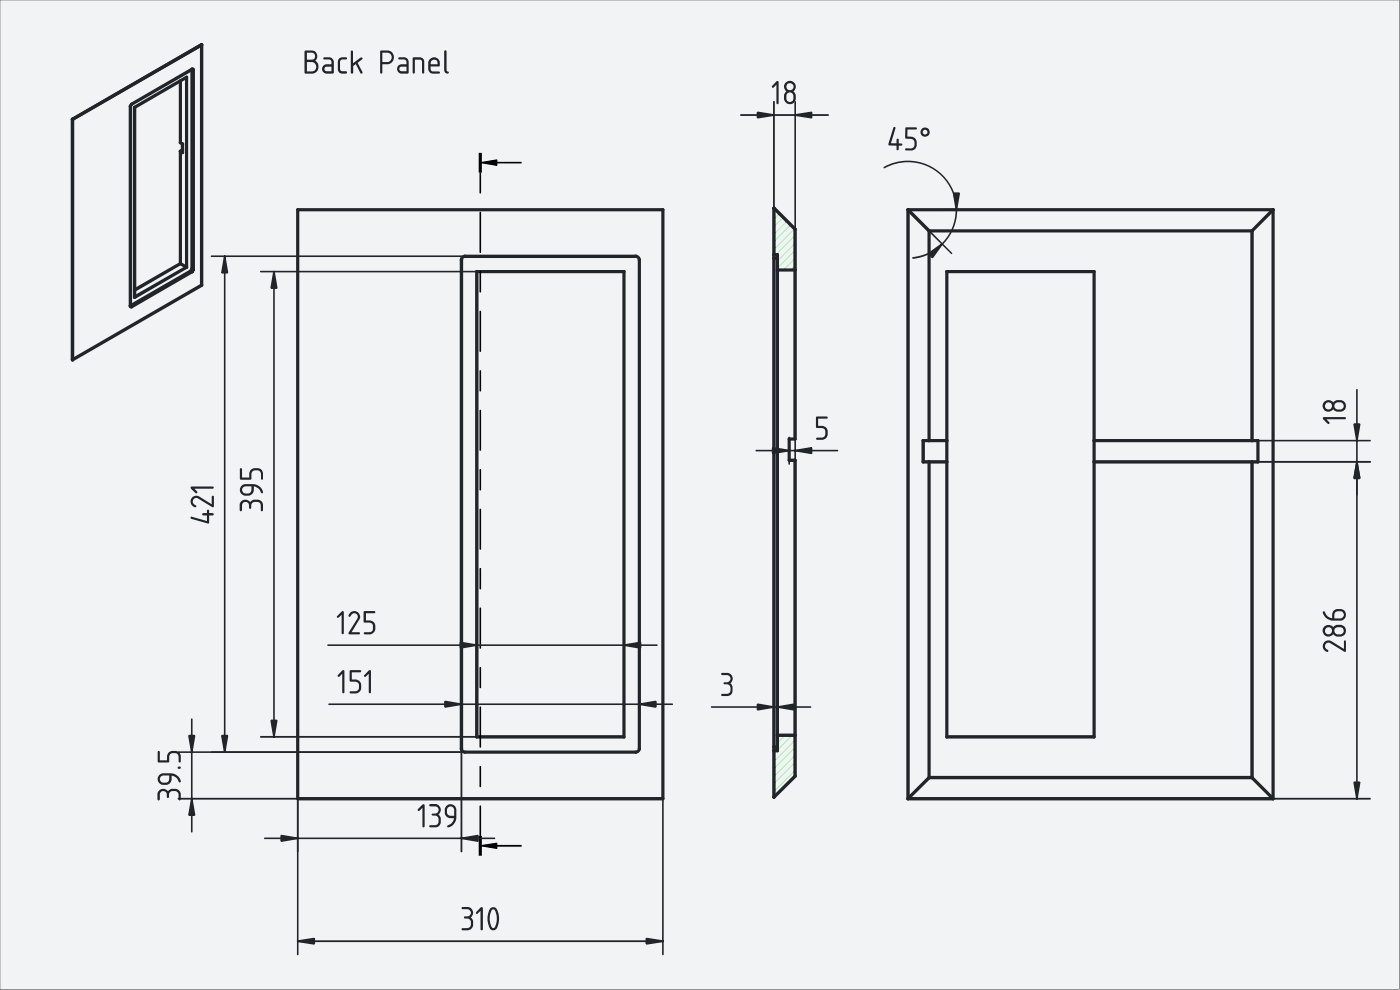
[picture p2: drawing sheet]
<svg xmlns="http://www.w3.org/2000/svg" width="297mm" height="210mm" viewBox="0 0 297 210" stroke-linecap="round" stroke-linejoin="round" font-family="sans-serif">
<path d="M0 0h296.8v209.9h-296.8z" fill-rule="evenodd" fill="#f1f3f5"/>
<path d="M0 0h296.8l.1 209.9h-296.9zM0 0v209.9h296.8v-209.9z" fill="#000"/>
<g fill="#f1f3f5">
<path d="M15.4 25.3l27.4-15.8v51l-27.4 15.8z" fill-rule="evenodd"/>
<path d="M15.4 25.3l27.4-15.8v51l-27.4 15.8z" fill-rule="evenodd"/>
<path d="M27.8 22.2l12.9-7.5 .3 .1v42.6l-.3 .3-12.9 7.4-.1-.2v-42.3z" fill-rule="evenodd"/>
<path d="M27.8 22.2l12.9-7.5v42.5l-.2 .3-12.8 7.4v-42.3z" fill-rule="evenodd"/>
<path d="M28.5 22.8l11.1-6.4v40.3l-11.1 6.4z" fill-rule="evenodd"/>
<path d="M28.5 22.8l9.8-5.7v13.2l.4 .2v1.3l-.4 .3v23.8l-9.8 5.6z" fill-rule="evenodd"/>
<path d="M38.3 17.1l1.3-.7v40.3l-1.3-.8v-23.8l.4 .2v-1.8l-.4-.2z" fill-rule="evenodd"/>
<path d="M28.5 61.5l9.8-5.6 1.3 .8-11.1 6.4z" fill-rule="evenodd"/>
</g>
<path d="M40.9 14.7v42.5" fill="none" stroke="#f1f3f5" stroke-width=".3"/>
<path d="M27.7 64.9l12.8-7.4 .2 .2-12.8 7.4z" fill-rule="evenodd" fill="#f1f3f5"/>
<path d="M15.4 25.3v51" fill="none" stroke="#f1f3f5" stroke-width=".21"/>
<g fill="#f1f3f5">
<path d="M38.3 32.1l.4-.3v.5z"/>
<path d="M15.4 25.3l27.4-15.8z" fill-rule="evenodd"/>
<path d="M40.7 57l.3 .2-.3 .5-.2-.2z" fill-rule="evenodd"/>
<path d="M40.7 14.7l.3 .2z" fill-rule="evenodd"/>
<path d="M27.7 64.9l.2 .2h-.2z" fill-rule="evenodd"/>
</g>
<g fill="#212529">
<path d="M42.6 9.2a.37 .37 0 0 1 .5 .3v51a.36 .36 0 0 1-.3 .4 .36 .36 0 0 1-.4-.4v-51z"/>
<path d="M15.1 25.1l27.5-15.9a.36 .36 0 0 1 .5 .1 .36 .36 0 0 1-.2 .5l-27.4 15.8a.34 .34 0 0 1-.4 0 .34 .34 0 0 1 0-.5z"/>
<path d="M15.1 25.1l27.5-15.9a.36 .36 0 0 1 .5 .1 .36 .36 0 0 1-.2 .5l-27.3 15.8a.36 .36 0 0 1-.4 0 .36 .36 0 0 1-.1-.5z"/>
<path d="M15.1 76.2l27.5-16a.36 .36 0 0 1 .5 .1 .36 .36 0 0 1-.2 .5l-27.3 15.8a.36 .36 0 0 1-.4 0 .36 .36 0 0 1-.1-.4z"/>
<path d="M15.1 25.1l.1-.1a.37 .37 0 0 1 .5 .3v51a.36 .36 0 0 1-.3 .4 .36 .36 0 0 1-.4-.4z"/>
<path d="M27.4 22.4l.1-.1a.35 .35 0 0 1 .5 .3v42.3a.36 .36 0 0 1-.3 .3 .36 .36 0 0 1-.4-.3z"/>
<path d="M27.4 64.7l.1-.1a.35 .35 0 0 1 .5 .3l-.1-.1a.36 .36 0 0 1 0 .6 .36 .36 0 0 1-.6-.3z"/>
<path d="M27.4 64.9l.5-.1-.1-.1a.38 .38 0 0 1 .5 .4 .38 .38 0 0 1-.6 .3 .35 .35 0 0 1-.3-.5z"/>
<path d="M27.8 64.7l12.8-7.3a.34 .34 0 0 1 .4 0 .34 .34 0 0 1 0 .4l-12.9 7.6a.36 .36 0 0 1-.5-.2 .36 .36 0 0 1 .2-.5z"/>
<path d="M40.7 57l.1-.1a.35 .35 0 0 1 .6 .3 .74 .74 0 0 1-.8 .8 .49 .49 0 0 1 0-.8z"/>
<path d="M40.7 14.7l.1-.1a.35 .35 0 0 1 .6 .3v42.3a.36 .36 0 0 1-.4 .3 .36 .36 0 0 1-.4-.3z"/>
<path d="M40.8 14.4a.41 .41 0 0 1 .5 .1 .41 .41 0 0 1-.1 .5 .41 .41 0 0 1-.5 0l-.1-.1 .2 .1a.33 .33 0 0 1-.2-.3 .33 .33 0 0 1 .2-.3z"/>
<path d="M40.6 14.4l.3-.1a.35 .35 0 0 1 .4 .5 .35 .35 0 0 1-.5 .2h.1a.36 .36 0 0 1-.5-.1 .36 .36 0 0 1 .2-.5z"/>
<path d="M27.6 21.9l13-7.5a.36 .36 0 0 1 .5 .1 .36 .36 0 0 1-.2 .5l-12.8 7.4a.34 .34 0 0 1-.4-.1 .34 .34 0 0 1-.1-.4z"/>
<path d="M27.5 22l.3-.2a.4 .4 0 0 1 .5 .3 .4 .4 0 0 1-.3 .5 .36 .36 0 0 1-.3 .3 .36 .36 0 0 1-.4-.3z"/>
<path d="M15.1 25.1l.1-.1a.33 .33 0 0 1 .5 .3v51a.34 .34 0 0 1-.3 .4 .34 .34 0 0 1-.4-.4z"/>
<path d="M38.1 16.9a.35 .35 0 0 1 .5 .2v13.2a.34 .34 0 0 1-.3 .3 .34 .34 0 0 1-.4-.3v-13.2z"/>
<path d="M38.1 30h.3l.7 .5a.36 .36 0 0 1-.6 .3l-.4-.2a.34 .34 0 0 1-.2-.3 .34 .34 0 0 1 .2-.3z"/>
<path d="M38.4 30.3l.1-.1a.37 .37 0 0 1 .6 .3v1.8a.36 .36 0 0 1-.4 .4 .36 .36 0 0 1-.3-.4z"/>
<path d="M38 31.9l.5-.4a.34 .34 0 0 1 .5 .1 .34 .34 0 0 1-.1 .5l-.5 .3a.34 .34 0 0 1-.4-.1 .34 .34 0 0 1 0-.4z"/>
<path d="M38.1 31.8h.3l.7 .5a.35 .35 0 0 1-.6 .3l-.4-.2a.33 .33 0 0 1-.2-.3 .33 .33 0 0 1 .2-.3z"/>
<path d="M28.4 61.2l9.7-5.6a.34 .34 0 0 1 .5 .2 .34 .34 0 0 1-.2 .4l-9.7 5.6a.37 .37 0 0 1-.5-.1 .37 .37 0 0 1 .2-.5z"/>
<path d="M38.1 31.8a.35 .35 0 0 1 .5 .3v23.8a.34 .34 0 0 1-.3 .4 .34 .34 0 0 1-.4-.4v-23.8z"/>
<path d="M27.3 64.7l13-7.5a.34 .34 0 0 1 .5 .1 .34 .34 0 0 1-.2 .5l-12.7 7.4a.36 .36 0 0 1-.5-.1 .36 .36 0 0 1-.1-.4z"/>
<path d="M40.6 56.7a.37 .37 0 0 1 .5 .3 .74 .74 0 0 1-.8 .8 .51 .51 0 0 1 .1-.8z"/>
<path d="M40.6 14.4a.37 .37 0 0 1 .5 .3v42.3a.36 .36 0 0 1-.4 .4 .36 .36 0 0 1-.3-.4v-42.3z"/>
<path d="M38.1 55.6h.3l1.4 .8a.34 .34 0 0 1 .1 .5 .34 .34 0 0 1-.5 .1l-1.3-.8a.34 .34 0 0 1-.2-.3 .34 .34 0 0 1 .2-.3z"/>
<path d="M39.4 16.1a.33 .33 0 0 1 .5 .3v40.3a.34 .34 0 0 1-.3 .3 .34 .34 0 0 1-.4-.3v-40.3z"/>
<path d="M28.2 22.6l11.2-6.5a.34 .34 0 0 1 .5 .1 .34 .34 0 0 1-.1 .5l-11.1 6.4a.36 .36 0 0 1-.4-.1 .36 .36 0 0 1-.1-.4z"/>
<path d="M28.2 22.6l.2-.1a.37 .37 0 0 1 .5 .3v40.3a.36 .36 0 0 1-.3 .3 .36 .36 0 0 1-.4-.3z"/>
<path d="M28.4 62.7l11-6.3a.34 .34 0 0 1 .5 .1 .34 .34 0 0 1-.1 .5l-11.1 6.4a.37 .37 0 0 1-.5-.2 .37 .37 0 0 1 .2-.5z"/>
<path d="M27.3 64.7a.5 .5 0 0 1 .7 0 .5 .5 0 0 1 .1 .7l-.6-.2z"/>
<path d="M40.3 57.2h.3l.5 .5a.36 .36 0 0 1-.5 .3l-.3-.2a.35 .35 0 0 1 0-.6z"/>
<path d="M40.4 56.9l.3-.2 .5 .2a.35 .35 0 0 1 .1 .5 .35 .35 0 0 1-.5 .1l-.4-.3z"/>
<path d="M40.4 14.5l.3-.1 .5 .2a.35 .35 0 0 1 .1 .5 .35 .35 0 0 1-.5 .1l-.4-.3z"/>
<circle cx="42.8" cy="9.5" r=".36"/>
<circle cx="15.4" cy="25.3" r=".35"/>
<circle cx="15.4" cy="76.3" r=".35"/>
</g>
<g fill="#f1f3f5">
<path d="M63.2 44.5h77.4v124.9h-77.4z" fill-rule="evenodd"/>
<path d="M98.1 54.6l.5-.2h36.3a.76 .76 0 0 1 .7 .7v103.7a.75 .75 0 0 1-.7 .8h-36.3a.71 .71 0 0 1-.7-.8v-103.7z" fill-rule="evenodd"/>
<path d="M101.1 57.6h31.3v98.7h-31.3z" fill-rule="evenodd"/>
</g>
<g fill="#212529">
<path d="M140.4 44.2a.35 .35 0 0 1 .6 .3v124.9a.35 .35 0 0 1-.6 .3l-.1-.3v-124.9z"/>
<path d="M63 44.2h77.6a.34 .34 0 0 1 .4 .3 .34 .34 0 0 1-.4 .3h-77.4a.33 .33 0 0 1-.4-.2 .33 .33 0 0 1 .2-.4z"/>
<path d="M63 169.1h77.6a.36 .36 0 0 1 .4 .3 .36 .36 0 0 1-.4 .4h-77.4a.36 .36 0 0 1-.4-.3 .36 .36 0 0 1 .2-.4z"/>
<path d="M63 44.2a.33 .33 0 0 1 .5 .3v125.1a.32 .32 0 0 1-.3 .2 .32 .32 0 0 1-.3-.2l-.1-125.1z"/>
<path d="M97.6 54.9l.1-.1a.35 .35 0 0 1 .6 .3v103.7a.36 .36 0 0 1-.4 .4 .36 .36 0 0 1-.4-.4z"/>
<path d="M97.6 158.6a.41 .41 0 0 1 .5-.1 .41 .41 0 0 1 .2 .5l.3 .2a.35 .35 0 0 1 .4 .5 .98 .98 0 0 1-1.1-.1 .98 .98 0 0 1-.3-1z"/>
<path d="M98.3 159.4l.3-.2h36.3a.34 .34 0 0 1 .3 .4 .34 .34 0 0 1-.3 .3h-36.3a.33 .33 0 0 1-.3-.5z"/>
<path d="M135.5 158.5a.35 .35 0 0 1 .5 .3 .99 .99 0 0 1-1.4 .9 .41 .41 0 0 1 .1-.4 .41 .41 0 0 1 .4-.1z"/>
<path d="M135.3 54.9l.2-.1a.35 .35 0 0 1 .5 .3v103.7a.34 .34 0 0 1-.4 .4 .34 .34 0 0 1-.3-.4z"/>
<path d="M134.7 54.1a.96 .96 0 0 1 1 .3 .96 .96 0 0 1 .1 1 .41 .41 0 0 1-.4-.1 .41 .41 0 0 1-.2-.4l-.3-.2a.36 .36 0 0 1-.3-.2 .36 .36 0 0 1 .1-.4z"/>
<path d="M98.3 54.2l.3-.2h36.3a.36 .36 0 0 1 .3 .4 .36 .36 0 0 1-.3 .3h-36.3a.37 .37 0 0 1-.3-.5z"/>
<path d="M98 54.2a.64 .64 0 0 1 1 0 .43 .43 0 0 1-.1 .5 .43 .43 0 0 1-.5 .1l-.1 .3a.36 .36 0 0 1-.4 .4 .36 .36 0 0 1-.4-.4z"/>
<path d="M132.1 57.4l.1-.1a.33 .33 0 0 1 .5 .3v98.7a.34 .34 0 0 1-.3 .4 .34 .34 0 0 1-.4-.4z"/>
<path d="M100.8 57.4l.3-.1h31.3a.34 .34 0 0 1 .3 .3 .34 .34 0 0 1-.3 .4h-31.3a.34 .34 0 0 1-.3-.6z"/>
<path d="M100.8 57.4l.2-.1a.37 .37 0 0 1 .5 .3v98.7a.36 .36 0 0 1-.3 .4 .36 .36 0 0 1-.4-.4z"/>
<path d="M101 156h31.4a.36 .36 0 0 1 .3 .3 .36 .36 0 0 1-.3 .4h-31.3a.36 .36 0 0 1-.3-.3 .36 .36 0 0 1 .2-.4z"/>
</g>
<g fill="#000">
<path d="M101.6 32.4h.6v4.2h-.6zM101.6 177.3h.6v4.2h-.6z"/>
<path d="M101.8 170.9l.3 .1v8.4l-.2 .2-.2-.2zM101.8 162.5l.3 .1v4.2l-.2 .2-.2-.2zM101.8 149.9l.3 .1v8.5l-.2 .1-.2-.1zM101.8 141.5l.3 .1v4.2l-.2 .2-.2-.2zM101.8 128.9h.2l.1 .2v8.4l-.2 .1-.2-.1zM101.8 120.5l.3 .2v4.1l-.2 .3-.2-.3zM101.8 107.9l.3 .2v8.4l-.2 .1-.2-.1zM101.8 99.5l.3 .2v4.2l-.2 .2-.2-.2zM101.8 87l.3 .1v8.4l-.2 .1-.2-.1zM101.8 78.6l.3 .1v4.2l-.2 .2-.2-.2zM101.8 66l.3 .1v8.4l-.2 .2-.2-.2zM101.8 57.6l.3 .1v4.2l-.2 .2-.2-.2zM101.8 45l.3 .1v8.4l-.2 .2-.2-.2zM101.8 36.6l.3 .1v4.2l-.2 .2-.2-.2z"/>
<path d="M105.4 179.2h5.3v.4h-5.3zM105.4 34.3h5.3v.4h-5.3z"/>
</g>
<path d="M101.9 34.5l3.5-.6v1.2zM101.9 179.4l3.5-.5v1.1z" fill="#000"/>
<path d="M101.9 34.5l3.5-.6v1.2zM101.9 179.4l3.5-.5v1.1z" fill="none" stroke="#000" stroke-width=".21"/>
<g fill="#212529">
<path d="M72.5 129.8l.3-.1 .1 .2v4.4l-.2 .2-.2-.2v-3.9l-.7 .6h-.3v-.1zM74.3 130a1.21 1.21 0 0 1 1.6-.1 1.21 1.21 0 0 1 .3 1.6l-1.6 2.6h1.6l.1 .1v.3l-2.2 .1-.1-.4 1.7-2.8a.77 .77 0 0 0-.2-1.2 .77 .77 0 0 0-1.1 .4l-.2 .3-.3-.3zM77.2 129.7l.5-.1 1.9 .1v.3l-.2 .1h-1.8v1.5a1.54 1.54 0 0 1 2 1.1 1.54 1.54 0 0 1-1.2 1.9h-1l-.2-.3 .2-.2h1a1.04 1.04 0 0 0 .7-1 1.04 1.04 0 0 0-.8-1l-1.1-.1z"/>
<path d="M69.5 136.7h69.9l.1 .2-.1 .1h-69.8zM132.3 134l.2 .1v22.2l-.1 .2-.2-.2zM101 134l.3 .1v22.2l-.2 .2-.1-.2z"/>
<path d="M132.4 136.7l3.5 .6v.2h-.2v-1.2h.2v.1l-3.5 .6zM132.3 136.7l3.5-.6 .3 .2v1.2l-.3 .1-3.5-.6z"/>
<path d="M97.7 136.3h.1v1.2h-.1l-.1-.2 3.5-.6v.3l-3.5-.6zM97.7 136.1l3.5 .6v.3l-3.5 .6-.2-.1v-1.2z"/>
<path d="M72.6 142.2h.3l.2 .2v4.4l-.2 .3-.3-.3v-3.9l-.6 .7-.4-.2zM74.2 142.3l2.2-.1 .2 .2-.2 .2h-1.8v1.5a1.54 1.54 0 0 1 2 1.1 1.54 1.54 0 0 1-1.2 1.9h-1.1l-.1-.2 .1-.2 1.1-.1a1.03 1.03 0 0 0 .8-1 1.03 1.03 0 0 0-.9-1l-1.1-.1zM78.2 142.2h.4l.1 .2v4.4l-.2 .3-.3-.3v-3.9l-.6 .7-.3-.1-.1-.1z"/>
<path d="M69.7 149.3l72.9-.1 .2 .2-.2 .2h-72.8zM135.5 55l.3 .1v97.1l-.2 .2-.1-.2zM97.8 55l.3 .1v97.1l-.2 .2-.2-.2z"/>
<path d="M135.6 149.2l3.5 .6-.2 .2v-1.2h.2v.2l-3.5 .6zM135.6 149.2l3.5-.6 .2 .2v1.2l-.2 .2-3.5-.6z"/>
<path d="M94.4 148.8h.2v1.2h-.2v-.2l3.5-.6v.2v.2l-3.5-.6zM94.2 148.8l.2-.2 3.5 .6v.4l-3.5 .6-.2-.2z"/>
<path d="M40.5 109.7l.2-.1 3.2 .9v-1.2h-.9l-.1-.3 1-.2v-.6l.3-.1 .2 .3v.4l.8 .1 .1 .2-.1 .2h-.8v1.5l-.2 .3-3.6-1zM40.9 105.4l.5-.2 .7 .1 2.8 1.7v-1.7l.4-.1 .1 2.3-.3 .1-2.9-1.8a.8 .8 0 0 0-1.3 .4 .8 .8 0 0 0 .7 1.1v.2a1.11 1.11 0 0 1-1.1-.6 1.11 1.11 0 0 1 .2-1.3zM40.5 103.2h4.6l.2 .2-.2 .3h-3.9l.6 .6v.3h-.1l-1.2-.9z"/>
<path d="M47.6 54.2l.2 .2v105.2l-.1 .1-.2-.1zM44.8 54.2h53.8l.2 .2-.2 .1h-53.7zM44.8 159.4h53.8l.2 .2-.2 .1h-53.7z"/>
<path d="M47.5 54.4h.3l-.6 3.5h-.1v-.2h1.2l-.2 .2zM47.5 54.4h.3l.6 3.4-.1 .2h-1.2l-.2-.2z"/>
<path d="M47.1 156.1l.1-.1 .6 3.6h-.3l.6-3.6 .2 .1v.2h-1.2zM47.1 155.9h1.2l.1 .2-.6 3.5h-.3l-.6-3.5z"/>
<path d="M51.2 106.3l.9-.3 .5 .1 .5 .4a1.68 1.68 0 0 1 2.7 .4v1.4l-.3 .2-.1-.2a2.09 2.09 0 0 0-.5-1.7 1.1 1.1 0 0 0-1.2 0 1.1 1.1 0 0 0-.4 1.2l-.2 .2-.2-.2a.95 .95 0 0 0-1-1.3l-.5 .5-.1 1.3-.2 .2-.2-.2a3.1 3.1 0 0 1 .3-2zM51.3 103a4 4 0 0 1 2.9-.2 1.93 1.93 0 0 1 1.6 1.8h-.4a1.97 1.97 0 0 0-1.6-1.4 1.53 1.53 0 0 1-.9 1.9 1.48 1.48 0 0 1-2-1.2zM51.6 103.4a.76 .76 0 0 0-.2 .8 .76 .76 0 0 0 .7 .5 .94 .94 0 0 0 1.2-.5v-1h-1.4zM50.9 99.4h.4l.1 1.9h1.5v-.7a1.5 1.5 0 0 1 1.3-1.3 1.5 1.5 0 0 1 1.6 .9v1.3l-.2 .3-.2-.2v-1a1.03 1.03 0 0 0-1.1-.8 1.03 1.03 0 0 0-1 .8l-.1 1.1h-2.2l-.1-.2z"/>
<path d="M58 57.5l.3 .1v98.7l-.2 .2-.1-.2zM55.2 156.2l45.9-.1 .2 .2-.2 .2h-45.8zM55.2 57.5l45.9-.1 .2 .2-.2 .2h-45.8z"/>
<path d="M57.5 152.8h.2l.6 3.5h-.2h-.1l.5-3.5h.2v.2h-1.2zM57.5 152.7h1.2l.2 .2-.6 3.4h-.3l-.6-3.4z"/>
<path d="M58 57.7h.3l-.6 3.4h-.2v-.1h1.2v.1h-.2zM58 57.6h.3l.6 3.5-.2 .2h-1.2l-.1-.2z"/>
<path d="M89.6 170.7l.4-.1 .1 .3v4.4l-.3 .2-.2-.3v-3.8l-.7 .6-.3-.2zM91.1 170.7a2.73 2.73 0 0 1 1.8 0 1.26 1.26 0 0 1 .1 2.1 1.68 1.68 0 0 1-.4 2.7h-1.4l-.1-.2 .1-.2a2.09 2.09 0 0 0 1.7-.4 1.1 1.1 0 0 0 0-1.3 1.1 1.1 0 0 0-1.2-.4l-.1-.2 .1-.2a.91 .91 0 0 0 1.1-.2 .91 .91 0 0 0 .1-1.1l-.4-.2-1.3-.1zM94.7 171a1.27 1.27 0 0 1 1.5-.2 1.27 1.27 0 0 1 .6 1.4 2.67 2.67 0 0 1-1.5 3.3h-.4v-.4a1.87 1.87 0 0 0 1.4-1.5 1.42 1.42 0 0 1-1.9-1.2v-.9zM95.1 171.3a1.07 1.07 0 0 0-.2 1.4 1.07 1.07 0 0 0 1.5 .3v-1.1a.75 .75 0 0 0-.5-.8 .75 .75 0 0 0-.8 .2z"/>
<path d="M56.1 177.7h48.8l.2 .1-.2 .2h-48.7zM97.8 55l.3 .1v125.5l-.2 .2-.2-.2zM63 55l.3 .1v125.5l-.1 .2-.2-.2z"/>
<path d="M97.9 177.7l3.5 .6-.2 .1v-1.2h.2v.2l-3.5 .6zM97.9 177.7l3.5-.6 .2 .1v1.2l-.2 .2-3.5-.6z"/>
<path d="M59.6 177.2h.3v1.2h-.3v-.1l3.5-.6 .1 .1-.1 .2-3.5-.6zM59.5 177.2l.2-.1 3.5 .6v.3l-3.5 .6-.2-.2z"/>
<path d="M33.8 167.7l.8-.4 .6 .2 .4 .4a1.53 1.53 0 0 1 1.8-.5 1.53 1.53 0 0 1 1 1.6l-.1 .7-.2 .1-.2-.1a1.75 1.75 0 0 0-.6-1.9 1.08 1.08 0 0 0-1.2 .2 1.08 1.08 0 0 0-.3 1.2l-.2 .1-.2-.1a.95 .95 0 0 0-.9-1.4l-.6 .5v1.4l-.4 .1a2.39 2.39 0 0 1 .3-2.1zM33.8 164.4a4.4 4.4 0 0 1 3.5-.1 1.65 1.65 0 0 1 1 1.6h-.3a1.87 1.87 0 0 0-1.6-1.4 1.42 1.42 0 0 1-1.1 2 1.31 1.31 0 0 1-1.6-.5 1.31 1.31 0 0 1 .1-1.6zM34.2 164.7a.75 .75 0 0 0-.2 .8 .75 .75 0 0 0 .7 .5 .94 .94 0 0 0 1.1-.4l.1-1.1h-1.4zM37.7 162.9a.35 .35 0 0 1 .7 0 .35 .35 0 0 1-.7 0zM33.5 159.4h.4v1.9h1.5v-.7a1.48 1.48 0 0 1 1.5-1.3 1.48 1.48 0 0 1 1.5 1.2l-.1 1.2h-.3l-.1-.2a1.67 1.67 0 0 0-.3-1.6 1.05 1.05 0 0 0-1.7 .7l-.1 1.1h-2.2l-.2-.2z"/>
<path d="M40.6 152.5l.3 .1v23.8l-.2 .2-.2-.2zM37.7 169.3l60.9-.1 .2 .2-.2 .2h-60.7h-.2zM37.7 159.4h60.9l.2 .2-.2 .1h-60.7h-.2z"/>
<path d="M40.5 169.5h.4l-.6 3.5-.2-.1v-.1h1.1l-.1 .2zM40.5 169.4h.4l.5 3.5-.2 .2h-1.1l-.2-.2z"/>
<path d="M40.1 156.1l.2-.1 .6 3.6h-.4l.6-3.6 .1 .1v.2h-1.1zM40.1 155.9h1.1l.2 .2-.5 3.5h-.4l-.6-3.5z"/>
<path d="M97.9 192.5l.1-.1a1.87 1.87 0 0 1 2.3 .9v.6l-.4 .7a1.53 1.53 0 0 1 .4 1.8 1.53 1.53 0 0 1-1.6 1l-.7-.1-.1-.2 .1-.2a1.71 1.71 0 0 0 1.9-.6 1.08 1.08 0 0 0-.2-1.2 1.08 1.08 0 0 0-1.2-.3l-.1-.2 .3-.2a.85 .85 0 0 0 .9-.2 .85 .85 0 0 0 .2-.9l-.4-.4-1.4-.1zM101.9 192.5h.4l.1 .2v4.4l-.2 .3-.3-.3v-3.9l-.7 .7-.2-.3zM104.3 193.1a3.7 3.7 0 0 0 .2 3.8h.1a1.91 1.91 0 0 0 .8-1.8l-.2-1.5a.63 .63 0 0 0-.8-.6zM104.1 192.6l.2-.1a1 1 0 0 1 1.3 .9l.3 1.5a3.8 3.8 0 0 1-.7 2.3 .96 .96 0 0 1-1.5-.8l-.3-1.5a3.9 3.9 0 0 1 .7-2.3z"/>
<path d="M63 199.5h77.6l.2 .2-.2 .2h-77.4zM63 169.3l.3 .1v33.1l-.1 .1-.2-.1zM140.5 169.3l.3 .1v33.1l-.2 .1-.1-.1z"/>
<path d="M63.2 199.5l3.5 .6v.1h-.2v-1.1h.2v.2l-3.5 .6zM63.1 199.5l3.5-.6 .2 .2v1.1l-.2 .2-3.5-.5z"/>
<path d="M137.1 199.1h.2v1.1h-.2v-.1l3.5-.6v.2v.2l-3.5-.6zM136.9 199.1l.3-.2 3.5 .6v.4l-3.5 .5-.3-.2z"/>
</g>
<g fill="#212529">
<path d="M132.4 136.9l3.5-.6v1.2z"/>
<path d="M97.7 136.3l3.4 .6-3.4 .6z"/>
<path d="M135.6 149.4l3.5-.6v1.2z"/>
<path d="M94.4 148.8l3.5 .6-3.5 .6z"/>
<path d="M47.7 54.4l.6 3.5h-1.2z"/>
<path d="M47.1 156.1h1.2l-.6 3.5z"/>
<path d="M57.5 152.8h1.2l-.6 3.5z"/>
<path d="M58.1 57.6l.6 3.5h-1.2z"/>
<path d="M97.9 177.8l3.5-.6v1.2z"/>
<path d="M59.6 177.2l3.6 .6-3.6 .6z"/>
<path d="M40.7 169.4l.5 3.5h-1.1z"/>
<path d="M40.1 156.1h1.1l-.5 3.5z"/>
<path d="M63.2 199.7l3.5-.6v1.1z"/>
<path d="M137.1 199.1l3.5 .6-3.5 .5z"/>
</g>
<g fill="#f1f3f5">
<path d="M192.6 44.5h77.5v124.9h-77.5z" fill-rule="evenodd"/>
<path d="M200.9 57.6h31.2v98.7h-31.2z" fill-rule="evenodd"/>
<path d="M197.1 98h3.8v58.3h31.2v-58.3h33.5v67h-68.5z" fill-rule="evenodd"/>
<path d="M197.1 49h68.5v44.5h-33.5v-35.9h-31.2v35.9h-3.8z" fill-rule="evenodd"/>
<path d="M192.6 44.5l4.5 4.5v44.5h-1.3v4.5h1.3v67l-4.5 4.4z" fill-rule="evenodd"/>
<path d="M265.6 49l4.5-4.5v124.9l-4.5-4.4v-67h1.3v-4.5h-1.3z" fill-rule="evenodd"/>
<path d="M192.6 169.4l4.5-4.4h68.5l4.5 4.4z" fill-rule="evenodd"/>
<path d="M192.6 44.5h77.5l-4.5 4.5h-68.5z" fill-rule="evenodd"/>
<path d="M232.1 93.5h34.8v4.5h-34.8z" fill-rule="evenodd"/>
<path d="M195.8 93.5h5.1v4.5h-5.1z" fill-rule="evenodd"/>
</g>
<g fill="#212529">
<path d="M192.5 44.2a.37 .37 0 0 1 .5 .3v124.9a.36 .36 0 0 1-.4 .4 .36 .36 0 0 1-.3-.4v-124.9z"/>
<path d="M192.5 44.2h77.6a.34 .34 0 0 1 .3 .3 .34 .34 0 0 1-.3 .3h-77.5a.33 .33 0 0 1-.3-.2 .33 .33 0 0 1 .2-.4z"/>
<path d="M192.4 44.2h.5l4.5 4.5a.36 .36 0 0 1 0 .5 .36 .36 0 0 1-.5 0l-4.5-4.5z"/>
<path d="M196.9 48.7a.35 .35 0 0 1 .5 .3v44.5a.34 .34 0 0 1-.3 .3 .34 .34 0 0 1-.3-.3v-44.5z"/>
<path d="M195.5 93.3l.3-.2h1.3a.34 .34 0 0 1 .3 .4 .34 .34 0 0 1-.3 .3h-1.3a.34 .34 0 0 1-.3-.5z"/>
<path d="M195.5 93.3l.2-.1a.37 .37 0 0 1 .5 .3v4.5a.36 .36 0 0 1-.3 .3 .36 .36 0 0 1-.4-.3z"/>
<path d="M195.7 97.7l1.4-.1a.36 .36 0 0 1 .3 .4 .36 .36 0 0 1-.3 .3h-1.3a.36 .36 0 0 1-.3-.2 .36 .36 0 0 1 .2-.4z"/>
<path d="M196.9 97.7a.35 .35 0 0 1 .5 .3v67a.34 .34 0 0 1-.3 .3 .34 .34 0 0 1-.3-.3v-67z"/>
<path d="M192.4 169.2l4.5-4.5a.36 .36 0 0 1 .5 0 .36 .36 0 0 1 0 .5l-4.5 4.5a.34 .34 0 0 1-.5 0 .34 .34 0 0 1 0-.5z"/>
<path d="M192.3 169.3l.3-.2h77.5a.36 .36 0 0 1 .3 .3 .36 .36 0 0 1-.3 .4h-77.5a.37 .37 0 0 1-.3-.5z"/>
<path d="M269.9 44.2a.34 .34 0 0 1 .5 .3v124.9a.34 .34 0 0 1-.3 .4 .34 .34 0 0 1-.4-.4v-124.9z"/>
<path d="M269.8 44.2a.36 .36 0 0 1 .5 0 .36 .36 0 0 1 0 .5l-4.6 4.6a.37 .37 0 0 1-.4-.4z"/>
<path d="M196.9 48.7h68.9a.32 .32 0 0 1 .2 .3 .32 .32 0 0 1-.2 .3h-68.7a.35 .35 0 0 1-.3-.2 .35 .35 0 0 1 .1-.4z"/>
<path d="M196.8 93.3l.3-.2h3.8a.34 .34 0 0 1 .3 .4 .34 .34 0 0 1-.3 .3h-3.8a.34 .34 0 0 1-.3-.5z"/>
<path d="M200.6 57.4l.1-.1a.34 .34 0 0 1 .5 .3v35.9a.34 .34 0 0 1-.3 .3 .34 .34 0 0 1-.4-.3z"/>
<path d="M200.6 57.4l.3-.1h31.2a.34 .34 0 0 1 .4 .3 .34 .34 0 0 1-.4 .4h-31.2a.34 .34 0 0 1-.3-.6z"/>
<path d="M231.9 57.3a.35 .35 0 0 1 .6 .3v35.9a.34 .34 0 0 1-.4 .3 .34 .34 0 0 1-.3-.3v-35.9z"/>
<path d="M231.8 93.3l.3-.2h33.5a.34 .34 0 0 1 .4 .4 .34 .34 0 0 1-.4 .3h-33.5a.34 .34 0 0 1-.3-.5z"/>
<path d="M265.3 48.8l.1-.1a.37 .37 0 0 1 .6 .3v44.5a.36 .36 0 0 1-.4 .3 .36 .36 0 0 1-.3-.3z"/>
<path d="M200.6 93.3l.1-.1a.34 .34 0 0 1 .5 .3v4.5a.34 .34 0 0 1-.3 .3 .34 .34 0 0 1-.4-.3z"/>
<path d="M196.9 97.7l4-.1a.36 .36 0 0 1 .3 .4 .36 .36 0 0 1-.3 .3h-3.8a.37 .37 0 0 1-.3-.2 .37 .37 0 0 1 .1-.4z"/>
<path d="M231.9 97.7l33.7-.1a.36 .36 0 0 1 .4 .4 .36 .36 0 0 1-.4 .3h-33.5a.37 .37 0 0 1-.3-.2 .37 .37 0 0 1 .1-.4z"/>
<path d="M231.9 97.7a.35 .35 0 0 1 .6 .3v58.3a.34 .34 0 0 1-.4 .4 .34 .34 0 0 1-.3-.4v-58.3z"/>
<path d="M200.7 156h31.4a.36 .36 0 0 1 .4 .3 .36 .36 0 0 1-.4 .4h-31.2a.36 .36 0 0 1-.4-.3 .36 .36 0 0 1 .2-.4z"/>
<path d="M200.7 97.7a.34 .34 0 0 1 .5 .3v58.3a.34 .34 0 0 1-.3 .4 .34 .34 0 0 1-.4-.4v-58.3z"/>
<path d="M196.9 164.6h68.7a.36 .36 0 0 1 .4 .4 .36 .36 0 0 1-.4 .3h-68.5a.36 .36 0 0 1-.3-.3 .36 .36 0 0 1 .1-.4z"/>
<path d="M265.4 97.7a.37 .37 0 0 1 .6 .3v67a.36 .36 0 0 1-.4 .3 .36 .36 0 0 1-.3-.3v-67z"/>
<path d="M265.4 164.7h.5l4.4 4.5a.34 .34 0 0 1 0 .5 .34 .34 0 0 1-.5 0l-4.4-4.5-.1-.3z"/>
<path d="M265.3 93.3l.3-.2h1.3a.34 .34 0 0 1 .3 .4 .34 .34 0 0 1-.3 .3h-1.3a.34 .34 0 0 1-.3-.5z"/>
<path d="M266.7 93.2a.35 .35 0 0 1 .5 .3v4.5a.35 .35 0 0 1-.5 .3l-.2-.3v-4.5z"/>
<path d="M265.4 97.7l1.5-.1a.36 .36 0 0 1 .3 .4 .36 .36 0 0 1-.3 .3h-1.3a.36 .36 0 0 1-.3-.2 .36 .36 0 0 1 .1-.4z"/>
<path d="M231.8 93.3l.1-.1a.35 .35 0 0 1 .6 .3v4.5a.35 .35 0 0 1-.6 .3l-.1-.3z"/>
<path d="M189.6 27h.3l.1 .2-1 3.2h1.2v-.9l.3-.1 .2 .1v.9l.6 .1 .1 .2-.2 .2h-.5l-.1 .9-.2 .1-.2-.3v-.7h-1.5l-.2-.3zM192.1 27.1l2.2-.1 .2 .1v.3l-.2 .1h-1.8v1.5h.8a1.48 1.48 0 0 1 1.2 1.4 1.48 1.48 0 0 1-1.2 1.5h-1.1l-.2-.2 .3-.2h.9a1.03 1.03 0 0 0 .8-1 1.03 1.03 0 0 0-.8-1l-1.1-.2zM195.8 28a.49 .49 0 0 0 .9 0 .49 .49 0 0 0-.9 0zM195.3 28a.98 .98 0 0 1 1.9 0 .98 .98 0 0 1-1.9 0z"/>
<path d="M187.5 35.4a10.4 10.4 0 0 1 15.1 6 10.4 10.4 0 0 1-9 13.5v-.3a10.1 10.1 0 0 0 8.7-13.2 10.1 10.1 0 0 0-14.7-5.7zM200 44.4l70.1-.1 .2 .2-.2 .2h-70zM197 48.9h.2l4.8 4.7v.2h-.2l-4.8-4.7z"/>
<path d="M202.3 41h.2l.6 3.5h-.4l.6-3.5h.2v.2h-1.2zM202.3 40.8h1.2l.2 .2-.6 3.5h-.4l-.6-3.5z"/>
<path d="M197.1 53.7l.9 .8-.2 .2-.1-.2 2-2.9 .3 .3-2.9 2.1-.1-.2zM196.9 53.7l2.9-2.1 .2 .3-2 2.8-.3 .1-.8-.9z"/>
<path d="M280.7 88.6l.2-.1h4.3l.3 .2-.3 .2h-3.8l.6 .7-.1 .4-1.2-1.1zM283.3 85.6a.75 .75 0 0 0-.2 .8 .75 .75 0 0 0 .7 .5h.6a.82 .82 0 0 0 .6-1.1 .82 .82 0 0 0-1.2-.5zM281.1 86.1a.76 .76 0 0 0 1.5 0 .76 .76 0 0 0-1.5 0zM281 85.2l.8-.3 .6 .1 .4 .4a1.49 1.49 0 0 1 1.8-.5 1.49 1.49 0 0 1 .9 1.5 1.57 1.57 0 0 1-2.7 .4 1.24 1.24 0 0 1-1.8 .3 1.24 1.24 0 0 1 0-1.9z"/>
<path d="M287.8 82.6l.2 .1v22.3l-.1 .2-.2-.2zM266.8 97.8h23.9l.1 .2-.1 .1h-23.8zM266.8 93.4l23.9-.1 .1 .2-.1 .1h-23.8z"/>
<path d="M287.7 98h.3l-.6 3.5h-.1v-.2h1.2v.2h-.3zM287.7 98h.3l.6 3.4-.1 .2h-1.2l-.2-.2z"/>
<path d="M287.3 90h.1l.6 3.4-.1 .1-.2-.1 .5-3.4h.3v.2h-1.2zM287.3 89.8h1.2l.1 .2-.6 3.5h-.3l-.6-3.5z"/>
<path d="M281.1 136.1l.5-.2h.7l2.8 1.8v-1.6l.1-.2h.3v2.3l-.2 .1-2.9-1.8a.8 .8 0 0 0-1.3 .3 .8 .8 0 0 0 .7 1.1v.3a1.17 1.17 0 0 1-1.2-.8 1.17 1.17 0 0 1 .5-1.3zM283.3 133.3a.78 .78 0 0 0-.2 .8 .78 .78 0 0 0 .7 .5h.6a.82 .82 0 0 0 .6-1.1 .82 .82 0 0 0-1.2-.4zM281.1 133.8a.76 .76 0 0 0 1.5 0 .76 .76 0 0 0-1.5 0zM281 132.9l.5-.3h.6l.7 .5a1.46 1.46 0 0 1 2-.4 1.46 1.46 0 0 1 .5 1.9 1.79 1.79 0 0 1-2.5-.1 1.24 1.24 0 0 1-1.8 .2 1.24 1.24 0 0 1 0-1.8zM280.7 129.8l.2-.1a2.52 2.52 0 0 0 1.7 1.4 1.48 1.48 0 0 1 .3-1.5 1.48 1.48 0 0 1 1.5-.4 1.23 1.23 0 0 1 1.1 1.2 1.23 1.23 0 0 1-1.1 1.3 3.8 3.8 0 0 1-2.7-.4 1.85 1.85 0 0 1-1-1.5zM283.3 129.9l-.2 .3v1h1.3a.76 .76 0 0 0 .7-.8 .76 .76 0 0 0-.7-.7h-.7z"/>
<path d="M287.8 97.8l.2 .2v71.4l-.1 .2-.2-.2zM266.8 97.8h23.9l.1 .2-.1 .1h-23.8zM270 169.3l20.7-.1 .1 .2-.1 .2h-20.6z"/>
<path d="M287.7 98h.3l-.6 3.5h-.1v-.2h1.2v.2h-.3zM287.7 98h.3l.6 3.4-.1 .2h-1.2l-.2-.2z"/>
<path d="M287.3 165.9h.1l.6 3.5h-.3l.5-3.5h.3v.2h-1.2zM287.1 165.9l.2-.1h1.2l.1 .1-.6 3.6h-.3z"/>
</g>
<g fill="#212529">
<path d="M202.3 41h1.2l-.6 3.5z"/>
<path d="M197 53.8l2.9-2-2.1 2.9z"/>
<path d="M287.9 98l.6 3.5h-1.2z"/>
<path d="M287.3 90h1.2l-.6 3.5z"/>
<path d="M287.3 165.9h1.2l-.6 3.5z"/>
</g>
<g fill="#f1f3f5">
<path d="M164.2 44.2l4.5 4.4v44.5h-1.3v4.5h1.3v67l-4.5 4.5z" fill-rule="evenodd"/>
<path d="M164.9 57.3h3.8v35.8h-1.3v4.5h1.3v58.4h-3.8z" fill-rule="evenodd"/>
<path d="M164.2 54.8h.7v103.7h-.7z" fill-rule="evenodd"/>
<path d="M164.2 44.2l4.5 4.4v8.7h-3.8v-3.3h-.7z" fill-rule="evenodd"/>
<path d="M164.9 156h3.8v8.6l-4.5 4.5v-9.9h.7z" fill-rule="evenodd"/>
<path d="M164.2 158.5h.7v.7h-.7z" fill-rule="evenodd"/>
<path d="M164.2 54h.7v.8h-.7z" fill-rule="evenodd"/>
<path d="M164.2 44.2l4.5 4.4v8.7h-3.8v-3.3h-.7z" fill-rule="evenodd"/>
</g>
<path d="M164.2 44.1l4.5 4.5v8.7h-3.8v-3.3l-.7 .1zM164.2 44.2v9.8h.8l-.1 3.3h3.8v-8.7z" fill="#212529"/>
<path d="M164.1 44.1v13.2h4.6v-13.2zM164.1 44.1h4.6v13.2h-4.6z" fill="#000"/>
<g fill="#0f0">
<path d="M164.1 47.5l4.6-3.4z"/>
<path d="M164.1 45.8l3.9-1.7z"/>
<path d="M164.8 47.5l3.9-3.4z"/>
</g>
<path d="M164.1 44.2h2.3" fill="none" stroke="#0f0" stroke-width=".22"/>
<g fill="#0f0">
<path d="M168.7 44.2l-2.3 3.3z"/>
<path d="M168.7 47.5l-4.6 6.4z"/>
<path d="M167.9 47.5l-3.8 4.8z"/>
<path d="M168.7 49l-3.9 4.9z"/>
<path d="M166.4 47.5l-2.3 3.2z"/>
<path d="M164.8 47.5l-.7 1.6z"/>
<path d="M168.7 50.6l-2.3 3.3z"/>
<path d="M168.7 52.2l-.7 1.7z"/>
<path d="M164.1 57.3l4.6-3.5z"/>
<path d="M164.1 57.3l3.9-3.4z"/>
<path d="M164.9 57.3l3.8-1.9z"/>
<path d="M166.4 53.8l-2.3 3.3z"/>
<path d="M164.2 54.1l.6-.2z"/>
</g>
<path d="M166.4 57.2h2.3" fill="none" stroke="#0f0" stroke-width=".26"/>
<path d="M164.9 156h3.8v8.6l-4.5 4.5v-9.9h.7z" fill-rule="evenodd" fill="#f1f3f5"/>
<path d="M164.9 156h3.8v8.6l-4.5 4.5v-9.9h.7zM164.9 156l.1 3.2h-.8v9.9l4.5-4.5v-8.6z" fill="#212529"/>
<path d="M164.1 155.9v13.2h4.6v-13.2zM164.1 155.9h4.6v13.2h-4.6z" fill="#000"/>
<g fill="#0f0">
<path d="M164.1 159.3l4.6-3.4z"/>
<path d="M164.9 157.6l3.1-1.7z"/>
<path d="M164.8 159.3l3.9-3.4z"/>
<path d="M164.9 156l1.5-.1z"/>
<path d="M168.7 156l-2.3 3.3z"/>
<path d="M168.7 157.6l-.7 1.7h-.1z"/>
<path d="M168.7 159.3l-4.6 6.4z"/>
<path d="M167.9 159.3h.1l-3.9 4.8z"/>
<path d="M168.7 160.9l-3.9 4.8z"/>
<path d="M166.4 159.3l-2.3 3.2z"/>
<path d="M164.8 159.3l-.7 1.6z"/>
<path d="M168.7 162.4l-2.3 3.3z"/>
<path d="M168.7 164l-.7 1.7h-.1z"/>
<path d="M164.1 169.1l4.6-3.4z"/>
<path d="M164.1 169.1l3.8-3.4h.1z"/>
<path d="M164.8 169.1l3.9-1.8z"/>
<path d="M166.4 165.7l-2.3 3.2z"/>
<path d="M164.8 165.7l-.7 1.6z"/>
</g>
<path d="M164.2 44.2l4.5 4.4v8.7h-3.8v-3.3h-.7z" fill-rule="evenodd" fill="#f1f3f5"/>
<path d="M164.2 44.1l4.5 4.5v8.7h-3.8v-3.3l-.7 .1zM164.2 44.2v9.8h.8l-.1 3.3h3.8v-8.7z" fill="#212529"/>
<path d="M164.1 44.1v13.2h4.6v-13.2zM164.1 44.1h4.6v13.2h-4.6z" fill="#000"/>
<g fill="#0f0">
<path d="M164.1 47.5l4.6-3.4z"/>
<path d="M164.1 45.8l3.9-1.7z"/>
<path d="M164.8 47.5l3.9-3.4z"/>
</g>
<path d="M164.1 44.2h2.3" fill="none" stroke="#0f0" stroke-width=".22"/>
<g fill="#0f0">
<path d="M168.7 44.2l-2.3 3.3z"/>
<path d="M168.7 47.5l-4.6 6.4z"/>
<path d="M167.9 47.5l-3.8 4.8z"/>
<path d="M168.7 49l-3.9 4.9z"/>
<path d="M166.4 47.5l-2.3 3.2z"/>
<path d="M164.8 47.5l-.7 1.6z"/>
<path d="M168.7 50.6l-2.3 3.3z"/>
<path d="M168.7 52.2l-.7 1.7z"/>
<path d="M164.1 57.3l4.6-3.5z"/>
<path d="M164.1 57.3l3.9-3.4z"/>
<path d="M164.9 57.3l3.8-1.9z"/>
<path d="M166.4 53.8l-2.3 3.3z"/>
<path d="M164.2 54.1l.6-.2z"/>
</g>
<path d="M166.4 57.2h2.3" fill="none" stroke="#0f0" stroke-width=".26"/>
<path d="M164.9 156h3.8v8.6l-4.5 4.5v-9.9h.7z" fill-rule="evenodd" fill="#f1f3f5"/>
<path d="M164.9 156h3.8v8.6l-4.5 4.5v-9.9h.7zM164.9 156l.1 3.2h-.8v9.9l4.5-4.5v-8.6z" fill="#212529"/>
<path d="M164.1 155.9v13.2h4.6v-13.2zM164.1 155.9h4.6v13.2h-4.6z" fill="#000"/>
<g fill="#0f0">
<path d="M164.1 159.3l4.6-3.4z"/>
<path d="M164.9 157.6l3.1-1.7z"/>
<path d="M164.8 159.3l3.9-3.4z"/>
<path d="M164.9 156l1.5-.1z"/>
<path d="M168.7 156l-2.3 3.3z"/>
<path d="M168.7 157.6l-.7 1.7h-.1z"/>
<path d="M168.7 159.3l-4.6 6.4z"/>
<path d="M167.9 159.3h.1l-3.9 4.8z"/>
<path d="M168.7 160.9l-3.9 4.8z"/>
<path d="M166.4 159.3l-2.3 3.2z"/>
<path d="M164.8 159.3l-.7 1.6z"/>
<path d="M168.7 162.4l-2.3 3.3z"/>
<path d="M168.7 164l-.7 1.7h-.1z"/>
<path d="M164.1 169.1l4.6-3.4z"/>
<path d="M164.1 169.1l3.8-3.4h.1z"/>
<path d="M164.8 169.1l3.9-1.8z"/>
<path d="M166.4 165.7l-2.3 3.2z"/>
<path d="M164.8 165.7l-.7 1.6z"/>
</g>
<g fill="#212529">
<path d="M164 43.9h.5l4.5 4.5a.36 .36 0 0 1 0 .5 .36 .36 0 0 1-.6 0l-4.4-4.5z"/>
<path d="M168.4 48.5l.1-.2a.35 .35 0 0 1 .5 .3v8.7a.36 .36 0 0 1-.3 .3 .36 .36 0 0 1-.4-.3z"/>
<path d="M164.8 57l3.9-.1a.34 .34 0 0 1 .3 .4 .34 .34 0 0 1-.3 .3h-3.8a.33 .33 0 0 1-.3-.2 .33 .33 0 0 1 .2-.4z"/>
<path d="M164.8 53.7a.33 .33 0 0 1 .5 .3v3.3a.34 .34 0 0 1-.4 .3 .34 .34 0 0 1-.3-.3v-3.3z"/>
<path d="M164 53.7h.9a.36 .36 0 0 1 .4 .3 .36 .36 0 0 1-.4 .4h-.7a.36 .36 0 0 1-.4-.3 .36 .36 0 0 1 .2-.4z"/>
<path d="M164 43.9a.37 .37 0 0 1 .5 .3v9.8a.36 .36 0 0 1-.3 .4 .36 .36 0 0 1-.4-.4v-9.8z"/>
<path d="M164 53.7a.37 .37 0 0 1 .5 .3v.8a.36 .36 0 0 1-.3 .3 .36 .36 0 0 1-.4-.3v-.8z"/>
<path d="M163.9 54.6a.36 .36 0 0 1 .4-.1 .36 .36 0 0 1 .2 .3v103.7a.36 .36 0 0 1-.3 .3 .36 .36 0 0 1-.4-.3z"/>
<path d="M164 158.2a.37 .37 0 0 1 .5 .3v.7a.36 .36 0 0 1-.3 .4 .36 .36 0 0 1-.4-.4v-.7z"/>
<path d="M163.9 159.1a.36 .36 0 0 1 .4-.2 .36 .36 0 0 1 .2 .3v9.9a.36 .36 0 0 1-.3 .4 .36 .36 0 0 1-.4-.4z"/>
<path d="M168.4 57.1a.36 .36 0 0 1 .4-.2 .36 .36 0 0 1 .2 .4v35.8a.36 .36 0 0 1-.3 .4 .36 .36 0 0 1-.4-.4z"/>
<path d="M164.8 57a.33 .33 0 0 1 .5 .3v98.7a.34 .34 0 0 1-.4 .3 .34 .34 0 0 1-.3-.3v-98.7z"/>
<path d="M164.8 155.7h.3l.2 .3-.1 3.4a.32 .32 0 0 1-.3 .2 .32 .32 0 0 1-.3-.2v-3.4z"/>
<path d="M163.9 159.1l.3-.2h.7a.36 .36 0 0 1 .4 .3 .36 .36 0 0 1-.4 .4h-.7a.37 .37 0 0 1-.3-.5z"/>
<path d="M164.8 155.7l3.9-.1a.36 .36 0 0 1 .3 .4 .36 .36 0 0 1-.3 .3h-3.8a.36 .36 0 0 1-.3-.2 .36 .36 0 0 1 .2-.4z"/>
<path d="M168.5 155.7a.35 .35 0 0 1 .5 .3v8.6a.36 .36 0 0 1-.3 .4 .36 .36 0 0 1-.4-.4v-8.6z"/>
<path d="M168.4 164.4a.36 .36 0 0 1 .6 0 .36 .36 0 0 1 0 .5l-4.5 4.4a.34 .34 0 0 1-.5 .1 .34 .34 0 0 1 0-.5z"/>
<path d="M167.1 93l.3-.2h1.3a.34 .34 0 0 1 .3 .3 .34 .34 0 0 1-.3 .4h-1.3a.33 .33 0 0 1-.3-.5z"/>
<path d="M167.1 93a.33 .33 0 0 1 .4-.2 .33 .33 0 0 1 .3 .3l-.1 4.7a.32 .32 0 0 1-.3 .2 .32 .32 0 0 1-.3-.2z"/>
<path d="M167.1 97.5l.3-.2h1.3a.36 .36 0 0 1 .3 .3 .36 .36 0 0 1-.3 .4h-1.3a.37 .37 0 0 1-.3-.5z"/>
<path d="M168.4 97.5a.36 .36 0 0 1 .4-.2 .36 .36 0 0 1 .2 .3v58.4a.36 .36 0 0 1-.3 .3 .36 .36 0 0 1-.4-.3z"/>
<path d="M163.9 54.6l.3-.2h.7a.34 .34 0 0 1 .4 .4 .34 .34 0 0 1-.4 .3h-.7a.33 .33 0 0 1-.3-.5z"/>
<path d="M164 158.2l.9-.1a.36 .36 0 0 1 .4 .4 .36 .36 0 0 1-.4 .3h-.7a.36 .36 0 0 1-.4-.2 .36 .36 0 0 1 .2-.4z"/>
<path d="M153 142.8l.3-.1a1.83 1.83 0 0 1 2.1 .9l-.1 .9-.4 .4a1.82 1.82 0 0 1-.1 2.6l-1.6 .2-.2-.2 .1-.3a2.09 2.09 0 0 0 1.8-.4 1.14 1.14 0 0 0-.1-1.3 1.14 1.14 0 0 0-1.2-.4v-.3a.97 .97 0 0 0 1-.2 .97 .97 0 0 0 .3-1l-.5-.4h-1.3z"/>
<path d="M173.1 88.5l.6-.2 1.9 .2-.1 .3h-.2h-1.7v1.5a1.55 1.55 0 0 1 2 1 1.46 1.46 0 0 1-1.2 2l-1.2-.1v-.3l1.1-.1a1.03 1.03 0 0 0 .8-1 1.03 1.03 0 0 0-.9-1l-1.1-.1z"/>
<path d="M150.8 149.9l21.1-.1 .2 .2-.2 .2h-20.9zM164.1 147.1l.3 .1v8.8l-.2 .2-.2-.2zM164.8 147.1l.3 .1v8.8l-.2 .2-.1-.2z"/>
<path d="M160.7 149.4h.2v1.2h-.2v-.2l3.5-.6v.4l-3.5-.6zM160.5 149.4l.2-.2 3.5 .6v.4l-3.5 .5-.2-.1z"/>
<path d="M165 149.8l3.4 .6v.2h-.1v-1.2h.1v.2l-3.4 .6zM164.9 149.8l3.5-.6 .2 .2v1.2l-.2 .1-3.5-.5z"/>
<path d="M164.7 17.3l.3-.1 .2 .2v4.4l-.2 .3-.3-.3v-3.9l-.6 .7h-.2l-.2-.2zM167 19.8l-.2 .6a1.08 1.08 0 0 0 .3 1.1 .75 .75 0 0 0 .8 .1 .75 .75 0 0 0 .4-.7 .89 .89 0 0 0-.9-1.3zM166.8 18.4a.8 .8 0 0 0 1.6 0 .8 .8 0 0 0-1.6 0zM166.6 17.6a1.25 1.25 0 0 1 1.9-.1 1.25 1.25 0 0 1-.2 1.9 1.47 1.47 0 0 1 .5 1.9 1.47 1.47 0 0 1-1.8 .7 1.66 1.66 0 0 1-.2-2.6l-.4-.8v-.5z"/>
<path d="M157.1 24.3l18.6-.1 .2 .2-.2 .2h-18.5zM168.6 21.5l.3 .1v32.4l-.2 .2-.2-.2zM164.1 21.5l.3 .1v32.4l-.2 .2-.2-.2z"/>
<path d="M168.7 24.2l3.5 .6-.2 .2v-1.2h.2v.2l-3.5 .6zM168.7 24.2l3.5-.5 .1 .1v1.2l-.1 .1-3.5-.5z"/>
<path d="M160.7 23.8h.2v1.2h-.2v-.2l3.5-.6v.4l-3.5-.6zM160.5 23.8l.2-.1 3.5 .5v.4l-3.5 .5-.2-.1z"/>
<path d="M160.3 95.5l17.4-.1 .1 .2-.1 .2h-17.3zM168.6 92.7l.3 .1v5.6l-.2 .2-.2-.2zM167.3 92.7l.3 .1v5.6l-.2 .2-.1-.2z"/>
<path d="M168.7 95.4l3.5 .6-.2 .2v-1.2h.2v.2l-3.5 .6zM168.7 95.4l3.5-.6 .1 .2v1.2l-.1 .2-3.5-.6z"/>
<path d="M164 95h.1v1.2h-.1l-.1-.2 3.5-.6v.4l-3.5-.6zM163.7 95l.3-.2 3.5 .6v.4l-3.5 .6-.3-.2z"/>
<path d="M64.6 10.8a1.91 1.91 0 0 1 1.7-.1 1.23 1.23 0 0 1 1 .9 1.23 1.23 0 0 1-.4 1.3 1.5 1.5 0 0 1 .6 1.6 1.5 1.5 0 0 1-1.2 1.1h-1.5l-.2-.1zM65.1 13.2v2a1.76 1.76 0 0 0 1.7-.3 1.02 1.02 0 0 0 .2-1.1 1.02 1.02 0 0 0-.9-.6zM65.1 11.2v1.5a1.69 1.69 0 0 0 1.6-.3 .78 .78 0 0 0 .1-.8 .78 .78 0 0 0-.7-.4zM69 14.3l-.2 .3 .2 .4 1.3 .1v-1zM68.6 12.3l1.5-.1 .7 .7v2.5l-.3 .2h-1.2a1 1 0 0 1-1-1 1 1 0 0 1 1-1h1v-.7l-.4-.3h-1.3zM71.9 12.4a1.83 1.83 0 0 1 1.7-.1v.3h-.2a.83 .83 0 0 0-.9 .1 .83 .83 0 0 0-.4 .8v1a.49 .49 0 0 0 .6 .6h.8l.1 .3a1.12 1.12 0 0 1-1.7-.1 3.9 3.9 0 0 1 0-2.9zM74.5 10.7l.3 .1 .1 .2v2.4l1.6-1.2 .4 .1-.1 .3-.9 .7 1 1.9v.4l-.4-.1-1-1.9-.6 .4v1.5l-.2 .1-.2-.1-.1-4.5zM81.1 11.2v2h1.1a1 1 0 0 0 .9-1.1 1 1 0 0 0-1-.9zM80.8 10.7h.1a2.79 2.79 0 0 1 2.1 .3 1.49 1.49 0 0 1 .5 1.6 1.49 1.49 0 0 1-1.3 1h-1.1v1.9l-.4 .1-.1-4.6zM84.8 14.3l-.1 .5 .3 .3h1.2v-1zM84.5 12.3l1.5-.1 .4 .3 .3 .4v2.5l-.3 .2h-1.2a1 1 0 0 1-1-1 1 1 0 0 1 1-1h1v-.7l-.5-.3h-1.1zM87.6 12.3l.2-.2a2.12 2.12 0 0 1 2.1 .5v3l-.3-.1-.1-2.4-.1-.3-1.4-.1v2.6l-.2 .3-.3-.3zM91.5 12.9l-.1 .7h1.4a.76 .76 0 0 0-.3-.9 .76 .76 0 0 0-1 .2zM91.3 12.5a1.29 1.29 0 0 1 1.6 0 1.29 1.29 0 0 1 .4 1.6h-1.9v.8l.2 .2 1.4 .1 .3 .2-.3 .2h-1.1a1.27 1.27 0 0 1-1.1-1.7l.1-.8zM94.3 10.7h.3l.1 .3 .1 4 .4 .4a.56 .56 0 0 1-.7 .1 .56 .56 0 0 1-.3-.6z"/>
<circle cx="164.2" cy="44.2" r=".35"/>
<circle cx="164.2" cy="169.1" r=".36"/>
</g>
<g fill="#212529">
<path d="M160.7 149.4l3.5 .6-3.5 .6z"/>
<path d="M164.9 150l3.5-.6v1.2z"/>
<path d="M168.7 24.4l3.5-.6v1.2z"/>
<path d="M160.7 23.8l3.5 .6-3.5 .6z"/>
<path d="M168.7 95.6l3.5-.6v1.2z"/>
<path d="M164 95l3.4 .6-3.4 .6z"/>
</g>
</svg>
